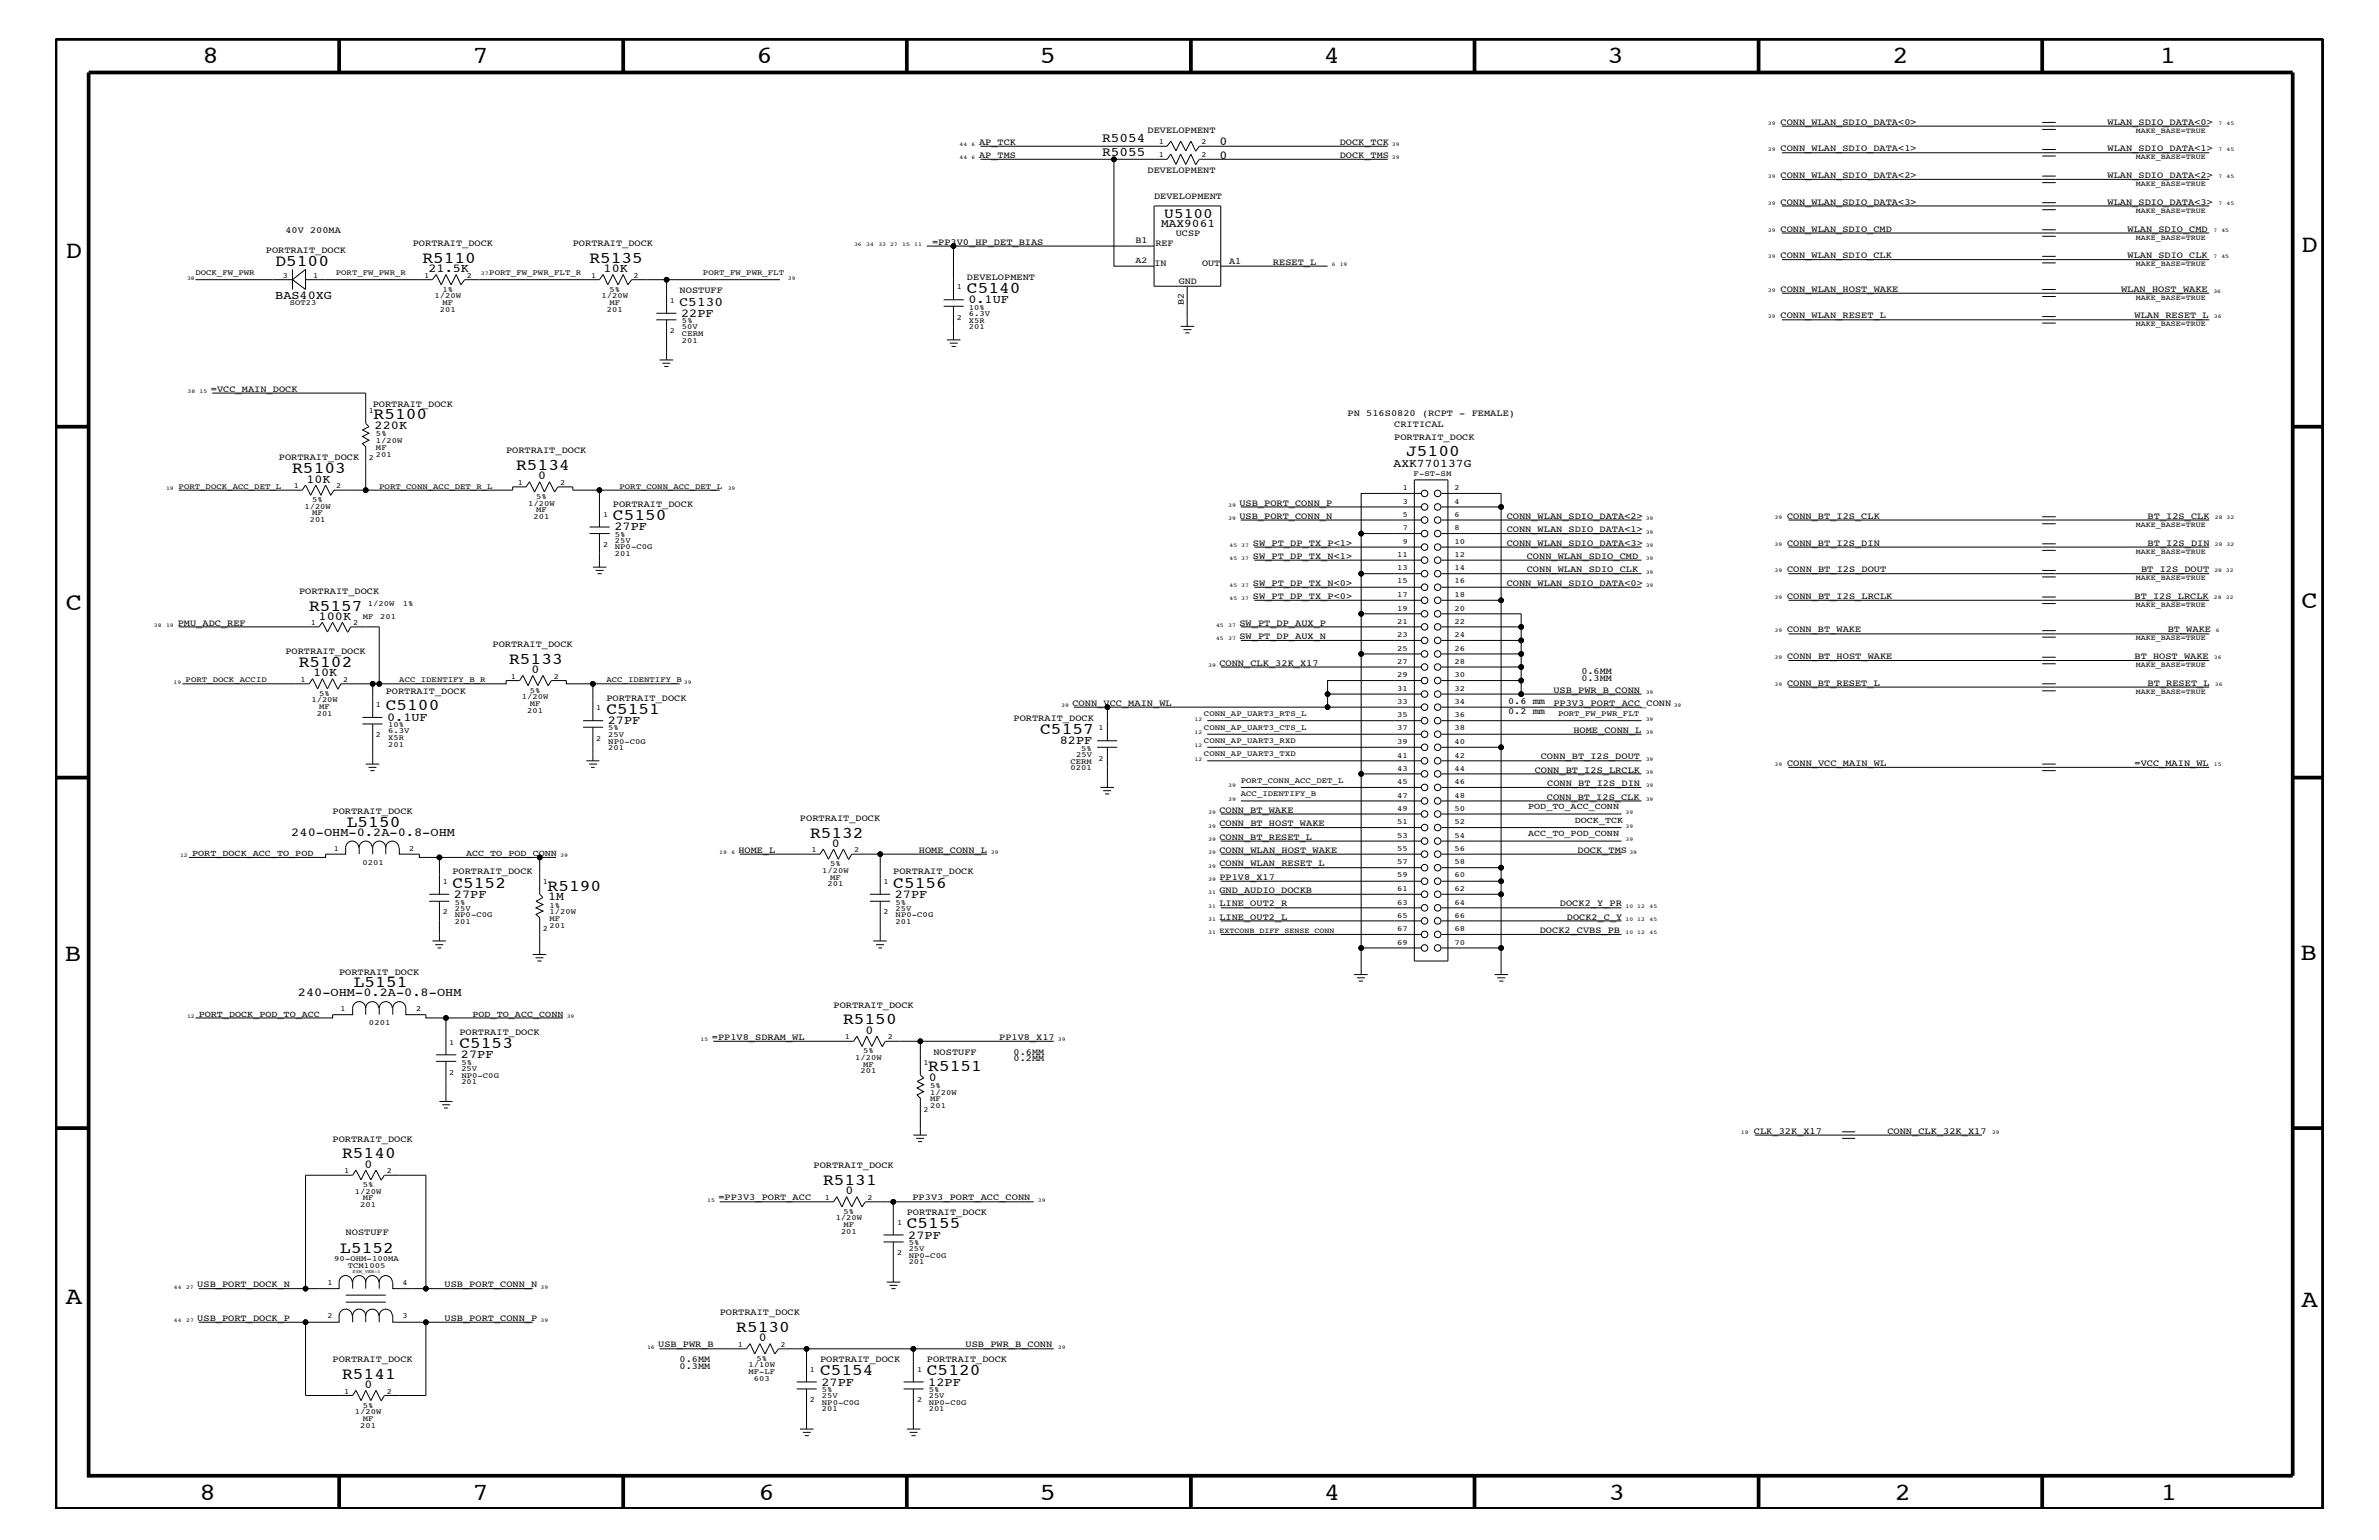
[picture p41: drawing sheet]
<svg xmlns="http://www.w3.org/2000/svg" width="432mm" height="279mm" viewBox="0 0 432 279" stroke-linecap="round" stroke-linejoin="round" font-family="sans-serif">
<defs><g id="words">
<g font-size="4.5">
<text x="36.7" y="11.5">8</text>
<text x="85.8" y="11.5">7</text>
<text x="137.3" y="11.5">6</text>
<text x="188.7" y="11.5">5</text>
<text x="240.3" y="11.5">4</text>
<text x="291.8" y="11.5">3</text>
<text x="343.5" y="11.5">2</text>
<text x="392" y="11.5">1</text>
<text x="11.9" y="46.8">D</text>
<text x="417.7" y="45.7">D</text>
<text x="11.9" y="110.6">C</text>
<text x="417.7" y="110.3">C</text>
<text x="11.8" y="174.3">B</text>
<text x="417.6" y="174.2">B</text>
<text x="11.9" y="236.7">A</text>
<text x="417.7" y="237.1">A</text>
<text x="36.2" y="272.1">8</text>
<text x="85.8" y="272.1">7</text>
<text x="137.7" y="272.1">6</text>
<text x="188.7" y="272.1">5</text>
<text x="240.4" y="272.1">4</text>
<text x="292" y="272.1">3</text>
<text x="343.9" y="272.1">2</text>
<text x="392.2" y="272.1">1</text>
</g>
<g font-size="3">
<text x="76.7" y="47.7">R5110</text>
<text x="107" y="47.7">R5135</text>
<text x="50" y="48.3">D5100</text>
<text x="175.5" y="53.2">C5140</text>
<text x="67.8" y="76.1">R5100</text>
<text x="255.2" y="82.7">J5100</text>
<text x="53" y="85.9">R5103</text>
<text x="93.7" y="85.3">R5134</text>
<text x="111.3" y="94.3">C5150</text>
<text x="56.1" y="110.8">R5157</text>
<text x="54.2" y="121">R5102</text>
<text x="92.4" y="120.4">R5133</text>
<text x="70" y="128.9">C5100</text>
<text x="110.1" y="129.6">C5151</text>
<text x="188.8" y="133.2">C5157</text>
<text x="62.9" y="150.1">L5150</text>
<text x="147" y="152">R5132</text>
<text x="82.1" y="161.1">C5152</text>
<text x="99.4" y="161.6">R5190</text>
<text x="162.1" y="161.1">C5156</text>
<text x="64.2" y="179.1">L5151</text>
<text x="153" y="185.9">R5150</text>
<text x="83.4" y="190.2">C5153</text>
<text x="168.5" y="194.3">R5151</text>
<text x="62.1" y="210.2">R5140</text>
<text x="149.4" y="215">R5131</text>
<text x="61.8" y="227.4">L5152</text>
<text x="164.6" y="222.9">C5155</text>
<text x="133.6" y="241.7">R5130</text>
<text x="62.1" y="250.1">R5141</text>
<text x="148.8" y="249.5">C5154</text>
<text x="168.2" y="249.5">C5120</text>
</g>
<text font-size="2.6" x="211.3" y="39.5">U5100</text>
<g font-size="2.4">
<text x="200" y="28.3">R5055</text>
<text x="200" y="25.9">R5054</text>
<text x="123.4" y="55.6">C5130</text>
</g>
<g font-size="2.2">
<text x="221.4" y="28.8">0</text>
<text x="221.4" y="26.4">0</text>
<text x="77.8" y="49.4">21.5K</text>
<text x="109.6" y="49.4">10K</text>
<text x="50" y="54.2">BAS40XG</text>
<text x="123.6" y="57.4">22PF</text>
<text x="175.8" y="55">0.1UF</text>
<text x="68" y="77.9">220K</text>
<text x="55.6" y="87.6">10K</text>
<text x="97.7" y="87">0</text>
<text x="111.5" y="96.2">27PF</text>
<text x="57.8" y="112.5">100K</text>
<text x="56.8" y="122.7">10K</text>
<text x="96.5" y="122.1">0</text>
<text x="70.3" y="130.8">0.1UF</text>
<text x="110.3" y="131.3">27PF</text>
<text x="192.4" y="135">82PF</text>
<text x="52.9" y="151.8">240-OHM-0.2A-0.8-OHM</text>
<text x="151" y="153.7">0</text>
<text x="82.4" y="162.8">27PF</text>
<text x="99.5" y="163.4">1M</text>
<text x="162.4" y="162.8">27PF</text>
<text x="54.1" y="180.8">240-OHM-0.2A-0.8-OHM</text>
<text x="83.7" y="192">27PF</text>
<text x="157.1" y="187.6">0</text>
<text x="168.6" y="196.1">0</text>
<text x="66.2" y="211.9">0</text>
<text x="153.5" y="216.7">0</text>
<text x="164.8" y="224.7">27PF</text>
<text x="137.7" y="243.4">0</text>
<text x="66.2" y="251.8">0</text>
<text x="149.1" y="251.4">27PF</text>
<text x="168.5" y="251.4">12PF</text>
</g>
<g font-size="2.1">
<text x="210.7" y="41.3">MAX9061</text>
<text x="252.9" y="84.7">AXK770137G</text>
</g>
<g font-size="1.7">
<text x="323.2" y="22.6">CONN_WLAN_SDIO_DATA&lt;0&gt;</text>
<text x="382.5" y="22.6">WLAN_SDIO_DATA&lt;0&gt;</text>
<text x="177.7" y="26.3">AP_TCK</text>
<text x="177.7" y="28.6">AP_TMS</text>
<text x="208.3" y="24.1">DEVELOPMENT</text>
<text x="243.2" y="26.3">DOCK_TCK</text>
<text x="243.2" y="28.6">DOCK_TMS</text>
<text x="323.2" y="27.5">CONN_WLAN_SDIO_DATA&lt;1&gt;</text>
<text x="382.5" y="27.5">WLAN_SDIO_DATA&lt;1&gt;</text>
<text x="208.3" y="31.4">DEVELOPMENT</text>
<text x="323.2" y="32.3">CONN_WLAN_SDIO_DATA&lt;2&gt;</text>
<text x="382.5" y="32.3">WLAN_SDIO_DATA&lt;2&gt;</text>
<text x="209.5" y="36.2">DEVELOPMENT</text>
<text x="323.2" y="37.2">CONN_WLAN_SDIO_DATA&lt;3&gt;</text>
<text x="382.5" y="37.2">WLAN_SDIO_DATA&lt;3&gt;</text>
<text x="48.3" y="45.9">PORTRAIT_DOCK</text>
<text x="51.8" y="42.3">40V 200MA</text>
<text x="74.9" y="44.6">PORTRAIT_DOCK</text>
<text x="104" y="44.6">PORTRAIT_DOCK</text>
<text x="169.2" y="44.4">=PP3V0_HP_DET_BIAS</text>
<text x="206.1" y="44.1">B1</text>
<text x="209.7" y="44.6">REF</text>
<text x="213.4" y="42.9">UCSP</text>
<text x="223.1" y="47.9">A1</text>
<text x="323.2" y="42">CONN_WLAN_SDIO_CMD</text>
<text x="323.2" y="46.8">CONN_WLAN_SDIO_CLK</text>
<text x="386.2" y="42">WLAN_SDIO_CMD</text>
<text x="386.2" y="46.8">WLAN_SDIO_CLK</text>
<text x="123.4" y="53.2">NOSTUFF</text>
<text x="175.5" y="50.7">DEVELOPMENT</text>
<text x="209.6" y="48.3">IN</text>
<text x="214" y="51.6">GND</text>
<text x="218.2" y="48.3">OUT</text>
<text x="231.1" y="48">RESET_L</text>
<text x="323.2" y="52.9">CONN_WLAN_HOST_WAKE</text>
<text x="385" y="52.9">WLAN_HOST_WAKE</text>
<text x="214.9" y="55.4" transform="rotate(-90 214.9 55.4)">B2</text>
<text x="323.2" y="57.8">CONN_WLAN_RESET_L</text>
<text x="387.4" y="57.8">WLAN_RESET_L</text>
<text x="38.3" y="71.1">=VCC_MAIN_DOCK</text>
<text x="67.6" y="73.8">PORTRAIT_DOCK</text>
<text x="244.6" y="75.6">PN 516S0820 (RCPT - FEMALE)</text>
<text x="253.1" y="77.4">CRITICAL</text>
<text x="50.6" y="83.5">PORTRAIT_DOCK</text>
<text x="91.9" y="82.2">PORTRAIT_DOCK</text>
<text x="253.1" y="79.9">PORTRAIT_DOCK</text>
<text x="111.3" y="92">PORTRAIT_DOCK</text>
<text x="225" y="94.2">USB_PORT_CONN_N</text>
<text x="225" y="91.7">USB_PORT_CONN_P</text>
<text x="273.5" y="94.2">CONN_WLAN_SDIO_DATA&lt;2&gt;</text>
<text x="324.4" y="94.2">CONN_BT_I2S_CLK</text>
<text x="389.8" y="94.2">BT_I2S_CLK</text>
<text x="227.4" y="99">SW_PT_DP_TX_P&lt;1&gt;</text>
<text x="227.4" y="101.4">SW_PT_DP_TX_N&lt;1&gt;</text>
<text x="273.5" y="96.5">CONN_WLAN_SDIO_DATA&lt;1&gt;</text>
<text x="273.5" y="99">CONN_WLAN_SDIO_DATA&lt;3&gt;</text>
<text x="277.1" y="101.4">CONN_WLAN_SDIO_CMD</text>
<text x="324.4" y="99">CONN_BT_I2S_DIN</text>
<text x="389.8" y="99">BT_I2S_DIN</text>
<text x="54.3" y="107.7">PORTRAIT_DOCK</text>
<text x="227.4" y="106.3">SW_PT_DP_TX_N&lt;0&gt;</text>
<text x="273.5" y="106.3">CONN_WLAN_SDIO_DATA&lt;0&gt;</text>
<text x="277.1" y="103.8">CONN_WLAN_SDIO_CLK</text>
<text x="324.4" y="103.8">CONN_BT_I2S_DOUT</text>
<text x="388.6" y="103.8">BT_I2S_DOUT</text>
<text x="32.3" y="113.6">PMU_ADC_REF</text>
<text x="225" y="113.6">SW_PT_DP_AUX_P</text>
<text x="227.4" y="108.7">SW_PT_DP_TX_P&lt;0&gt;</text>
<text x="324.4" y="108.7">CONN_BT_I2S_LRCLK</text>
<text x="387.4" y="108.7">BT_I2S_LRCLK</text>
<text x="51.8" y="118.6">PORTRAIT_DOCK</text>
<text x="89.4" y="117.4">PORTRAIT_DOCK</text>
<text x="225" y="115.9">SW_PT_DP_AUX_N</text>
<text x="324.4" y="119.6">CONN_BT_HOST_WAKE</text>
<text x="324.4" y="114.8">CONN_BT_WAKE</text>
<text x="387.4" y="119.6">BT_HOST_WAKE</text>
<text x="393.4" y="114.8">BT_WAKE</text>
<text x="70" y="125.9">PORTRAIT_DOCK</text>
<text x="221.3" y="120.8">CONN_CLK_32K_X17</text>
<text x="281.9" y="125.7">USB_PWR_B_CONN</text>
<text x="287" y="123.5">0.3MM</text>
<text x="287" y="122.3">0.6MM</text>
<text x="324.4" y="124.4">CONN_BT_RESET_L</text>
<text x="389.8" y="124.4">BT_RESET_L</text>
<text x="110.1" y="127.1">PORTRAIT_DOCK</text>
<text x="184" y="130.8">PORTRAIT_DOCK</text>
<text x="194.6" y="128">CONN_VCC_MAIN_WL</text>
<text x="273.7" y="127.7">0.6 mm</text>
<text x="273.7" y="129.6">0.2 mm</text>
<text x="281.9" y="128">PP3V3_PORT_ACC_CONN</text>
<text x="279.7" y="137.8">CONN_BT_I2S_DOUT</text>
<text x="285.6" y="133">HOME_CONN_L</text>
<text x="278.6" y="140.2">CONN_BT_I2S_LRCLK</text>
<text x="280.8" y="142.6">CONN_BT_I2S_DIN</text>
<text x="324.4" y="139">CONN_VCC_MAIN_WL</text>
<text x="387.4" y="139">=VCC_MAIN_WL</text>
<text x="60.4" y="147.7">PORTRAIT_DOCK</text>
<text x="145.2" y="149">PORTRAIT_DOCK</text>
<text x="221.3" y="149.9">CONN_BT_HOST_WAKE</text>
<text x="221.3" y="147.5">CONN_BT_WAKE</text>
<text x="280.8" y="145.1">CONN_BT_I2S_CLK</text>
<text x="134" y="154.7">HOME_L</text>
<text x="166.8" y="154.7">HOME_CONN_L</text>
<text x="221.3" y="154.7">CONN_WLAN_HOST_WAKE</text>
<text x="221.3" y="152.3">CONN_BT_RESET_L</text>
<text x="286.3" y="154.7">DOCK_TMS</text>
<text x="82.1" y="158.6">PORTRAIT_DOCK</text>
<text x="162.1" y="158.6">PORTRAIT_DOCK</text>
<text x="221.3" y="157.2">CONN_WLAN_RESET_L</text>
<text x="221.3" y="162">GND_AUDIO_DOCKB</text>
<text x="221.3" y="159.6">PP1V8_X17</text>
<text x="221.3" y="164.5">LINE_OUT2_R</text>
<text x="221.3" y="166.9">LINE_OUT2_L</text>
<text x="283.1" y="164.5">DOCK2_Y_PR</text>
<text x="284.4" y="166.9">DOCK2_C_Y</text>
<text x="279.5" y="169.3">DOCK2_CVBS_PB</text>
<text x="61.6" y="176.8">PORTRAIT_DOCK</text>
<text x="151.3" y="182.9">PORTRAIT_DOCK</text>
<text x="83.4" y="187.7">PORTRAIT_DOCK</text>
<text x="129.2" y="188.7">=PP1V8_SDRAM_WL</text>
<text x="169.4" y="191.4">NOSTUFF</text>
<text x="181.4" y="188.7">PP1V8_X17</text>
<text x="184" y="191.4">0.6MM</text>
<text x="184" y="192.6">0.2MM</text>
<text x="60.4" y="207.1">PORTRAIT_DOCK</text>
<text x="318.3" y="205.7">CLK_32K_X17</text>
<text x="342.6" y="205.7">CONN_CLK_32K_X17</text>
<text x="147.7" y="211.9">PORTRAIT_DOCK</text>
<text x="130.4" y="217.8">=PP3V3_PORT_ACC</text>
<text x="164.6" y="220.4">PORTRAIT_DOCK</text>
<text x="165.6" y="217.8">PP3V3_PORT_ACC_CONN</text>
<text x="62.7" y="224.1">NOSTUFF</text>
<text x="35.8" y="233.5">USB_PORT_DOCK_N</text>
<text x="80.7" y="233.5">USB_PORT_CONN_N</text>
<text x="35.8" y="239.6">USB_PORT_DOCK_P</text>
<text x="80.7" y="239.6">USB_PORT_CONN_P</text>
<text x="130.6" y="238.6">PORTRAIT_DOCK</text>
<text x="119.5" y="244.5">USB_PWR_B</text>
<text x="175.3" y="244.5">USB_PWR_B_CONN</text>
<text x="60.4" y="247.1">PORTRAIT_DOCK</text>
<text x="123.4" y="248.4">0.3MM</text>
<text x="123.4" y="247.1">0.6MM</text>
<text x="148.8" y="247.1">PORTRAIT_DOCK</text>
<text x="168.2" y="247.1">PORTRAIT_DOCK</text>
</g>
<g font-size="1.6">
<text x="206.1" y="47.7">A2</text>
<text x="277.4" y="146.8">POD_TO_ACC_CONN</text>
<text x="285.8" y="149.3">DOCK_TCK</text>
<text x="34.9" y="155.4">PORT_DOCK_ACC_TO_POD</text>
<text x="84.6" y="155.4">ACC_TO_POD_CONN</text>
<text x="277.4" y="151.7">ACC_TO_POD_CONN</text>
<text x="36.1" y="184.4">PORT_DOCK_POD_TO_ACC</text>
<text x="85.8" y="184.4">POD_TO_ACC_CONN</text>
</g>
<g font-size="1.4">
<text x="210.3" y="28.6">1</text>
<text x="210.3" y="26.1">1</text>
<text x="218.1" y="28.6">2</text>
<text x="218.1" y="26.1">2</text>
<text x="387.7" y="24.1">MAKE_BASE=TRUE</text>
<text x="387.7" y="28.9">MAKE_BASE=TRUE</text>
<text x="387.7" y="33.7">MAKE_BASE=TRUE</text>
<text x="387.7" y="38.6">MAKE_BASE=TRUE</text>
<text x="387.7" y="43.5">MAKE_BASE=TRUE</text>
<text x="35.5" y="49.9">DOCK_FW_PWR</text>
<text x="51.3" y="50.5">3</text>
<text x="56.8" y="50.5">1</text>
<text x="61" y="49.9">PORT_FW_PWR_R</text>
<text x="77" y="50.4">1</text>
<text x="80.3" y="52.9">1%</text>
<text x="84.8" y="50.4">2</text>
<text x="88.8" y="49.9">PORT_FW_PWR_FLT_R</text>
<text x="107.3" y="50.4">1</text>
<text x="110.6" y="52.9">5%</text>
<text x="115" y="50.4">2</text>
<text x="127.6" y="49.9">PORT_FW_PWR_FLT</text>
<text x="173.7" y="52.5">1</text>
<text x="387.7" y="48.3">MAKE_BASE=TRUE</text>
<text x="52.6" y="55.3">SOT23</text>
<text x="78.9" y="54.1">1/20W</text>
<text x="79.8" y="56.6">201</text>
<text x="80.3" y="55.3">MF</text>
<text x="109.2" y="54.1">1/20W</text>
<text x="110.2" y="56.6">201</text>
<text x="110.6" y="55.3">MF</text>
<text x="121.6" y="55">1</text>
<text x="123.8" y="59.7">50V</text>
<text x="123.8" y="58.6">5%</text>
<text x="173.7" y="58">2</text>
<text x="175.9" y="56.2">10%</text>
<text x="175.9" y="59.7">201</text>
<text x="175.9" y="58.5">X5R</text>
<text x="175.9" y="57.3">6.3V</text>
<text x="387.7" y="54.4">MAKE_BASE=TRUE</text>
<text x="387.7" y="59.2">MAKE_BASE=TRUE</text>
<text x="121.6" y="60.4">2</text>
<text x="123.8" y="62.2">201</text>
<text x="123.8" y="60.9">CERM</text>
<text x="67" y="75">1</text>
<text x="67" y="83.5">2</text>
<text x="68.2" y="81.6">MF</text>
<text x="68.2" y="82.8">201</text>
<text x="68.2" y="80.5">1/20W</text>
<text x="68.2" y="79.2">5%</text>
<text x="32.4" y="88.7">PORT_DOCK_ACC_DET_L</text>
<text x="53.3" y="88.6">1</text>
<text x="61" y="88.6">2</text>
<text x="68.8" y="88.7">PORT_CONN_ACC_DET_R_L</text>
<text x="94" y="88">1</text>
<text x="101.7" y="88">2</text>
<text x="112.4" y="88.7">PORT_CONN_ACC_DET_L</text>
<text x="254.6" y="88.9">1</text>
<text x="256.6" y="86.4">F-ST-SM</text>
<text x="264" y="88.9">2</text>
<text x="55.2" y="92.3">1/20W</text>
<text x="56.2" y="94.8">201</text>
<text x="56.7" y="91.1">5%</text>
<text x="56.7" y="93.5">MF</text>
<text x="95.9" y="91.7">1/20W</text>
<text x="96.9" y="94.2">201</text>
<text x="97.3" y="92.9">MF</text>
<text x="97.3" y="90.5">5%</text>
<text x="109.5" y="93.8">1</text>
<text x="254.6" y="91.4">3</text>
<text x="254.6" y="93.8">5</text>
<text x="264" y="91.4">4</text>
<text x="264" y="93.8">6</text>
<text x="387.7" y="95.6">MAKE_BASE=TRUE</text>
<text x="109.5" y="99.3">2</text>
<text x="111.6" y="97.4">5%</text>
<text x="111.6" y="98.5">25V</text>
<text x="111.6" y="101">201</text>
<text x="111.6" y="99.7">NP0-C0G</text>
<text x="253.6" y="101">11</text>
<text x="254.6" y="96.2">7</text>
<text x="254.6" y="98.7">9</text>
<text x="264" y="98.7">10</text>
<text x="264" y="101">12</text>
<text x="264" y="96.2">8</text>
<text x="387.7" y="100.4">MAKE_BASE=TRUE</text>
<text x="253.6" y="103.5">13</text>
<text x="253.6" y="105.9">15</text>
<text x="264" y="103.5">14</text>
<text x="264" y="105.9">16</text>
<text x="387.7" y="105.3">MAKE_BASE=TRUE</text>
<text x="56.4" y="113.4">1</text>
<text x="64.1" y="113.4">2</text>
<text x="65.8" y="112.3">MF</text>
<text x="66.8" y="109.9">1/20W</text>
<text x="69" y="112.3">201</text>
<text x="73.1" y="109.9">1%</text>
<text x="253.6" y="108.3">17</text>
<text x="253.6" y="110.8">19</text>
<text x="253.6" y="113.1">21</text>
<text x="264" y="108.3">18</text>
<text x="264" y="110.8">20</text>
<text x="264" y="113.1">22</text>
<text x="387.7" y="110.2">MAKE_BASE=TRUE</text>
<text x="253.6" y="115.6">23</text>
<text x="253.6" y="118.1">25</text>
<text x="264" y="115.6">24</text>
<text x="264" y="118.1">26</text>
<text x="387.7" y="116.2">MAKE_BASE=TRUE</text>
<text x="33.7" y="123.8">PORT_DOCK_ACCID</text>
<text x="54.5" y="123.7">1</text>
<text x="62.3" y="123.7">2</text>
<text x="72.5" y="123.8">ACC_IDENTIFY_B_R</text>
<text x="92.7" y="123.1">1</text>
<text x="96.1" y="125.7">5%</text>
<text x="100.5" y="123.1">2</text>
<text x="110.1" y="123.8">ACC_IDENTIFY_B</text>
<text x="253.6" y="120.4">27</text>
<text x="253.6" y="122.9">29</text>
<text x="253.6" y="125.3">31</text>
<text x="264" y="120.4">28</text>
<text x="264" y="122.9">30</text>
<text x="264" y="125.3">32</text>
<text x="387.7" y="125.9">MAKE_BASE=TRUE</text>
<text x="387.7" y="121">MAKE_BASE=TRUE</text>
<text x="56.5" y="127.5">1/20W</text>
<text x="57.5" y="129.9">201</text>
<text x="58" y="126.3">5%</text>
<text x="58" y="128.7">MF</text>
<text x="68.2" y="128.3">1</text>
<text x="70.4" y="131.9">10%</text>
<text x="94.7" y="126.9">1/20W</text>
<text x="95.7" y="129.3">201</text>
<text x="96.1" y="128">MF</text>
<text x="108.2" y="128.9">1</text>
<text x="218.5" y="129.9">CONN_AP_UART3_RTS_L</text>
<text x="253.6" y="127.7">33</text>
<text x="253.6" y="130.2">35</text>
<text x="264" y="127.7">34</text>
<text x="264" y="130.2">36</text>
<text x="282.8" y="129.9">PORT_FW_PWR_FLT</text>
<text x="68.2" y="133.8">2</text>
<text x="70.4" y="134.2">X5R</text>
<text x="70.4" y="135.5">201</text>
<text x="70.4" y="133">6.3V</text>
<text x="108.2" y="134.4">2</text>
<text x="110.4" y="132.5">5%</text>
<text x="110.4" y="134.9">NP0-C0G</text>
<text x="110.4" y="133.6">25V</text>
<text x="110.4" y="136.1">201</text>
<text x="195.3" y="137.3">25V</text>
<text x="196.3" y="136.2">5%</text>
<text x="199.4" y="132.5">1</text>
<text x="218.5" y="132.4">CONN_AP_UART3_CTS_L</text>
<text x="218.5" y="137.2">CONN_AP_UART3_TXD</text>
<text x="218.5" y="134.7">CONN_AP_UART3_RXD</text>
<text x="253.6" y="132.5">37</text>
<text x="253.6" y="135">39</text>
<text x="253.6" y="137.4">41</text>
<text x="264" y="132.5">38</text>
<text x="264" y="135">40</text>
<text x="264" y="137.4">42</text>
<text x="194.3" y="138.5">CERM</text>
<text x="194.3" y="139.7">0201</text>
<text x="199.4" y="138">2</text>
<text x="225.2" y="142">PORT_CONN_ACC_DET_L</text>
<text x="253.6" y="139.8">43</text>
<text x="253.6" y="142.3">45</text>
<text x="264" y="139.8">44</text>
<text x="264" y="142.3">46</text>
<text x="225.2" y="144.5">ACC_IDENTIFY_B</text>
<text x="253.6" y="144.7">47</text>
<text x="253.6" y="147.1">49</text>
<text x="253.6" y="149.5">51</text>
<text x="264" y="144.7">48</text>
<text x="264" y="147.1">50</text>
<text x="264" y="149.5">52</text>
<text x="60.6" y="154.4">1</text>
<text x="74.3" y="154.4">2</text>
<text x="147.3" y="154.6">1</text>
<text x="155" y="154.6">2</text>
<text x="253.6" y="152">53</text>
<text x="253.6" y="154.4">55</text>
<text x="264" y="152">54</text>
<text x="264" y="154.4">56</text>
<text x="65.8" y="156.9">0201</text>
<text x="80.3" y="160.5">1</text>
<text x="98.6" y="160.5">1</text>
<text x="149.2" y="158.4">1/20W</text>
<text x="150.2" y="160.8">201</text>
<text x="150.7" y="157.2">5%</text>
<text x="150.7" y="159.6">MF</text>
<text x="160.4" y="160.5">1</text>
<text x="253.6" y="156.8">57</text>
<text x="253.6" y="159.2">59</text>
<text x="253.6" y="161.7">61</text>
<text x="264" y="156.8">58</text>
<text x="264" y="159.2">60</text>
<text x="264" y="161.7">62</text>
<text x="80.3" y="165.9">2</text>
<text x="82.5" y="167.6">201</text>
<text x="82.5" y="165.2">25V</text>
<text x="82.6" y="166.4">NP0-C0G</text>
<text x="82.6" y="164.1">5%</text>
<text x="99.7" y="167.1">MF</text>
<text x="99.7" y="164.7">1%</text>
<text x="99.7" y="165.9">1/20W</text>
<text x="160.4" y="165.9">2</text>
<text x="162.6" y="165.2">25V</text>
<text x="162.6" y="167.6">201</text>
<text x="162.6" y="166.4">NP0-C0G</text>
<text x="162.6" y="164.1">5%</text>
<text x="253.6" y="164.1">63</text>
<text x="253.6" y="166.5">65</text>
<text x="264" y="164.1">64</text>
<text x="264" y="166.5">66</text>
<text x="98.6" y="168.9">2</text>
<text x="99.7" y="168.3">201</text>
<text x="221.3" y="169.3">EXTCONB_DIFF_SENSE_CONN</text>
<text x="253.6" y="168.9">67</text>
<text x="253.6" y="171.4">69</text>
<text x="264" y="168.9">68</text>
<text x="264" y="171.4">70</text>
<text x="61.8" y="183.5">1</text>
<text x="75.5" y="183.5">2</text>
<text x="67" y="186">0201</text>
<text x="81.5" y="189.5">1</text>
<text x="153.3" y="188.6">1</text>
<text x="156.7" y="191.1">5%</text>
<text x="161.1" y="188.6">2</text>
<text x="81.5" y="195">2</text>
<text x="83.7" y="196.7">201</text>
<text x="83.7" y="194.3">25V</text>
<text x="83.7" y="193.2">5%</text>
<text x="83.7" y="195.5">NP0-C0G</text>
<text x="155.2" y="192.3">1/20W</text>
<text x="156.2" y="194.8">201</text>
<text x="156.7" y="193.6">MF</text>
<text x="167.6" y="193.2">1</text>
<text x="168.8" y="197.4">5%</text>
<text x="167.6" y="201.7">2</text>
<text x="168.8" y="199.8">MF</text>
<text x="168.8" y="201">201</text>
<text x="168.8" y="198.7">1/20W</text>
<text x="62.5" y="212.8">1</text>
<text x="65.8" y="215.3">5%</text>
<text x="70.2" y="212.8">2</text>
<text x="64.4" y="216.6">1/20W</text>
<text x="65.4" y="219">201</text>
<text x="65.8" y="217.8">MF</text>
<text x="149.7" y="217.7">1</text>
<text x="151.7" y="221.4">1/20W</text>
<text x="153.1" y="220.2">5%</text>
<text x="157.5" y="217.7">2</text>
<text x="152.7" y="223.9">201</text>
<text x="153.1" y="222.6">MF</text>
<text x="162.8" y="222.3">1</text>
<text x="162.8" y="227.7">2</text>
<text x="164.9" y="225.9">5%</text>
<text x="164.9" y="227">25V</text>
<text x="59.4" y="233.2">1</text>
<text x="60.7" y="228.7">90-OHM-100MA</text>
<text x="63.1" y="230.1">TCM1005</text>
<text x="73.1" y="233.2">4</text>
<text x="164.9" y="228.2">NP0-C0G</text>
<text x="164.9" y="229.4">201</text>
<text x="59.4" y="239.2">2</text>
<text x="73.1" y="239.2">3</text>
<text x="133.9" y="244.4">1</text>
<text x="141.6" y="244.4">2</text>
<text x="135.8" y="249.3">MF-LF</text>
<text x="135.8" y="248.1">1/10W</text>
<text x="136.8" y="250.6">603</text>
<text x="137.3" y="246.9">5%</text>
<text x="147" y="248.9">1</text>
<text x="166.5" y="248.9">1</text>
<text x="62.5" y="252.8">1</text>
<text x="64.4" y="256.6">1/20W</text>
<text x="65.8" y="255.4">5%</text>
<text x="65.8" y="257.8">MF</text>
<text x="70.2" y="252.8">2</text>
<text x="147" y="254.4">2</text>
<text x="149.2" y="252.6">5%</text>
<text x="149.2" y="256.1">201</text>
<text x="149.2" y="253.7">25V</text>
<text x="149.2" y="254.9">NP0-C0G</text>
<text x="166.5" y="254.4">2</text>
<text x="168.6" y="256.1">201</text>
<text x="168.6" y="253.7">25V</text>
<text x="168.6" y="254.9">NP0-C0G</text>
<text x="168.6" y="252.6">5%</text>
<text x="65.4" y="259">201</text>
</g>
<g font-size="1">
<text x="320.9" y="22.6">39</text>
<text x="402.7" y="22.6">7</text>
<text x="404.1" y="22.6">45</text>
<text x="174.2" y="26.5">44</text>
<text x="174.2" y="28.9">44</text>
<text x="176.4" y="26.5">6</text>
<text x="176.4" y="28.9">6</text>
<text x="252.6" y="26.5">39</text>
<text x="252.6" y="28.9">39</text>
<text x="320.9" y="27.5">39</text>
<text x="402.7" y="27.5">7</text>
<text x="404.1" y="27.5">45</text>
<text x="320.9" y="32.3">39</text>
<text x="402.7" y="32.3">7</text>
<text x="404.1" y="32.3">45</text>
<text x="320.9" y="37.2">39</text>
<text x="402.7" y="37.2">7</text>
<text x="404.1" y="37.2">45</text>
<text x="155" y="44.6">36</text>
<text x="157.2" y="44.6">34</text>
<text x="159.4" y="44.6">33 27</text>
<text x="163.7" y="44.6">15</text>
<text x="165.9" y="44.6">11</text>
<text x="320.9" y="42">39</text>
<text x="320.9" y="46.8">39</text>
<text x="401.7" y="42">7</text>
<text x="401.7" y="46.8">7</text>
<text x="403.2" y="42">45</text>
<text x="403.2" y="46.8">45</text>
<text x="33.9" y="50.7">38</text>
<text x="87.3" y="49.9">37</text>
<text x="143" y="50.7">39</text>
<text x="241.7" y="48.3">6</text>
<text x="243.2" y="48.3">19</text>
<text x="320.9" y="52.9">39</text>
<text x="401.7" y="53.2">36</text>
<text x="320.9" y="57.8">39</text>
<text x="401.8" y="57.8">36</text>
<text x="34" y="71.3">38</text>
<text x="36.2" y="71.3">15</text>
<text x="30.1" y="88.9">19</text>
<text x="132.1" y="88.9">39</text>
<text x="222.9" y="94.3">39</text>
<text x="222.9" y="92">39</text>
<text x="298.7" y="94.3">39</text>
<text x="322.1" y="94.2">39</text>
<text x="402" y="94.2">28 32</text>
<text x="223.2" y="99.3">45 37</text>
<text x="223.2" y="101.6">45 37</text>
<text x="298.7" y="101.6">39</text>
<text x="298.7" y="96.8">39</text>
<text x="298.7" y="99.3">39</text>
<text x="322.1" y="99">39</text>
<text x="402" y="99">28 32</text>
<text x="223.2" y="106.5">45 37</text>
<text x="298.7" y="106.5">39</text>
<text x="298.7" y="104.1">39</text>
<text x="322.1" y="103.8">39</text>
<text x="401.9" y="103.8">28 32</text>
<text x="27.9" y="113.7">38</text>
<text x="30.1" y="113.7">19</text>
<text x="220.7" y="113.7">45</text>
<text x="222.9" y="113.7">37</text>
<text x="223.2" y="108.9">45 37</text>
<text x="322.1" y="108.7">39</text>
<text x="401.8" y="108.7">28</text>
<text x="404" y="108.7">32</text>
<text x="220.7" y="116.2">45</text>
<text x="222.9" y="116.2">37</text>
<text x="322.1" y="119.6">39</text>
<text x="322.1" y="114.8">39</text>
<text x="401.8" y="119.6">36</text>
<text x="402.2" y="114.8">6</text>
<text x="31.5" y="124.1">19</text>
<text x="124.1" y="124.1">39</text>
<text x="219.3" y="121">39</text>
<text x="298.7" y="125.9">39</text>
<text x="322.1" y="124.4">39</text>
<text x="402" y="124.4">36</text>
<text x="192.6" y="128.3">39</text>
<text x="216.8" y="130.8">12</text>
<text x="298.7" y="130.8">39</text>
<text x="303.8" y="128.3">39</text>
<text x="216.8" y="133.2">12</text>
<text x="216.8" y="135.6">12</text>
<text x="298.7" y="133.2">39</text>
<text x="216.8" y="138">12</text>
<text x="222.9" y="142.9">39</text>
<text x="298.7" y="138">39</text>
<text x="298.7" y="142.9">39</text>
<text x="298.7" y="140.4">39</text>
<text x="322.1" y="139">39</text>
<text x="401.8" y="139">15</text>
<text x="219.3" y="147.7">39</text>
<text x="222.9" y="145.3">39</text>
<text x="295.1" y="147.7">39</text>
<text x="298.7" y="145.3">39</text>
<text x="32.7" y="155.6">12</text>
<text x="101.7" y="155.6">39</text>
<text x="130.6" y="155">19</text>
<text x="132.8" y="155">6</text>
<text x="179.8" y="155">39</text>
<text x="219.3" y="155">39</text>
<text x="219.3" y="152.6">39</text>
<text x="219.3" y="150.1">39</text>
<text x="295.1" y="150.1">39</text>
<text x="295.1" y="152.6">39</text>
<text x="295.7" y="155">39</text>
<text x="219.3" y="157.4">39</text>
<text x="219.3" y="159.9">39</text>
<text x="219.3" y="162.2">31</text>
<text x="219.3" y="164.7">31</text>
<text x="219.3" y="167.1">31</text>
<text x="295.1" y="164.7">10 12</text>
<text x="295.1" y="167.1">10 12</text>
<text x="299.4" y="164.7">45</text>
<text x="299.4" y="167.1">45</text>
<text x="219.3" y="169.5">31</text>
<text x="295.1" y="169.5">10 12</text>
<text x="299.4" y="169.5">45</text>
<text x="33.9" y="184.7">12</text>
<text x="102.9" y="184.7">39</text>
<text x="127.2" y="188.9">15</text>
<text x="192" y="188.9">39</text>
<text x="316" y="205.7">19</text>
<text x="361.5" y="205.7">39</text>
<text x="128.4" y="218">15</text>
<text x="188.4" y="218">39</text>
<text x="31.6" y="233.8">44</text>
<text x="33.8" y="233.8">27</text>
<text x="98.1" y="233.8">39</text>
<text x="31.6" y="239.9">44</text>
<text x="33.8" y="239.9">27</text>
<text x="98.1" y="239.9">39</text>
<text x="117.4" y="244.7">16</text>
<text x="192" y="244.7">39</text>
</g>
<text font-size=".8" x="64" y="230.9">SYM_VER-1</text>
</g></defs>
<g fill="none" stroke="#000" stroke-width=".18">
<path d="M178 28.9h24.2M178 26.5h33.8l.7-.9 .9 1.8 .9-1.8 .9 1.8 1-1.8 .8 1.8M209.5 37.4h12.1v14.5h-12.1zM217 29.8l-.8-1.8-1 1.8-.9-1.8-.9 1.8-.9-1.8-.7 .9h-9.6v19.4h7.3M251.9 28.9h-34.2l-.7 1M251.9 26.5h-34.2l-.7 1M323.4 27.7h77.6M323.4 32.5h77.6M323.4 37.4h77.6M323.4 22.9h77.6M370.7 23.5h2.4M370.7 22.2h2.4"/>
<path d="M370.7 28.3h2.4M370.7 27.1h2.4M370.7 33.1h2.4M370.7 31.9h2.4M370.7 38h2.4M370.7 36.8h2.4M35.5 50.7h17.6M53.1 48.9v3.6M53.1 50.7l2.4-1.8v3.6zM55.5 50.7h23l.7-.9 .9 1.9 .8-1.9 1 1.9 .9-1.9 .9 1.9 .6-1h24.5l.7-.9 .8 1.9 1-1.9 .9 1.9 .9-1.9 .9 1.9 .6-1h6.4v6.1M119.1 56.8h3.7M119.1 58h3.7"/>
<path d="M121 58v7.3M121 50.7h20.6M168.2 44.6h41.3M171.3 54.4h3.6M171.3 55.6h3.6M173.1 44.6v9.8M173.1 55.6v6.1M214.3 59.2h2.4M214.8 59.8h1.4M215.5 51.9v7.3M221.6 48.3h19.4M323.4 58h77.6"/>
<path d="M323.4 42.3h77.6M323.4 47.1h77.6M323.4 53.2h77.6M370.7 42.9h2.4M370.7 41.7h2.4M370.7 47.7h2.4M370.7 46.5h2.4M370.7 53.8h2.4M370.7 52.5h2.4M370.7 58.6h2.4M370.7 57.4h2.4M38.5 71.3h27.9v5.5l.6 .6-1.2 .6 1.2 .6-1.2 .6 1.2 .7-1.2 .6 .6 .6v7.8"/>
<path d="M119.7 65.3h2.5M120.2 65.9h1.5M120.6 66.5h.7M171.9 61.7h2.4M172.4 62.3h1.4M172.7 62.9h.8M215.1 60.4h.8M32.4 88.9h22.5l.6-.9 .9 1.9 .9-1.9 1 1.9 .8-1.9 .9 1.9 .6-1h32.4v-.6h2.5l.6-.9 .9 1.9 1-1.9 .8 1.9 .9-1.9 1 1.9 .6-1h2.7v.6h4.8M107 95.6h3.7M107 96.8h3.7M108.8 96.8v6.1M130.6 88.9h-21.8v6.7"/>
<path d="M225.2 94.3h32.8M225.2 92h32.8M227.7 99.3h30.3M247.1 96.8v21.8M256.7 87.1h6.1v87.3h-6.1zM258 89.5h-10.9v7.3h10.9M261.6 96.8h36.3M261.6 89.5h10.9v70.4M261.6 94.3h36.3M261.6 99.3h36.3M261.6 92h10.9M324.6 94.3h76.4"/>
<path d="M324.6 99.3h76.4M370.7 95h2.4M370.7 93.8h2.4M370.7 99.9h2.4M370.7 98.7h2.4M32.4 113.7h25.5l.6-.8 .9 1.8 1-1.8 .9 1.8 .8-1.8 1 1.8M63.1 114.8l.6-1.1h5.1v10.4M107.6 102.9h2.5M108.1 103.5h1.5M108.5 104.1h.7M225.2 113.7h32.8M225.2 116.2h32.8"/>
<path d="M227.7 108.9h30.3M227.7 101.6h30.3M227.7 106.5h30.3M247.1 104.1h10.9M247.1 111.4h10.9M258 118.6h-10.9v21.8h10.9M261.6 104.1h36.3M261.6 108.9h10.9M261.6 101.6h36.3M261.6 106.5h36.3M261.6 111.4h14.5v2.3M261.6 113.7h14.5"/>
<path d="M261.6 118.6h14.5M276.1 116.2v7.3M276.1 113.7v2.5h-14.5M324.6 108.9h76.4M324.6 119.8h76.4M324.6 104.1h76.4M324.6 115h76.4M370.7 103.5h2.4M370.7 104.7h2.4M370.7 109.5h2.4M370.7 108.3h2.4M370.7 115.6h2.4"/>
<path d="M370.7 114.4h2.4M370.7 119.2h2.4M33.1 124.1h23l.6-1 1 1.9 .8-1.9 .9 1.9 1-1.9 .9 1.9M61.3 125.1l.6-1h5.7v6.1M65.8 130.2h3.6M65.8 131.3h3.6M66.4 138.6h2.4M66.9 139.2h1.4M67.2 139.8h.8M67.6 131.3v7.3M67.6 124.1h1.2M68.8 124.1h23.1v-.6h2.4l.6-1 .9 1.9 .9-1.9 .9 1.9 1-1.9 .9 1.9 .6-.9h2.7v.6h20.6"/>
<path d="M105.8 130.8h3.7M105.8 131.9h3.7M106.4 138h2.4M106.9 138.6h1.5M107.3 139.2h.6M107.6 124.1v6.7M107.6 131.9v6.1M194.9 128.3h6.1v6.1M199.1 135.6h3.7M199.1 134.4h3.7M201 128.3h57M201 135.6v7.3"/>
<path d="M219.1 130.8h38.9M219.1 138h38.9M219.1 133.2h38.9M219.1 135.6h38.9M221.6 121h36.4M241 125.9v2.4M258 123.5h-17v2.4h17M261.6 130.8h36.3M261.6 138h36.3M261.6 123.5h14.5M261.6 121h14.5M261.6 128.3h36.3"/>
<path d="M261.6 133.2h36.3M261.6 135.6h10.9M276.1 125.9h21.8M276.1 123.5v2.4h-14.5M324.6 124.7h76.4M324.6 139.2h76.4M370.7 138.6h2.4M370.7 125.3h2.4M370.7 124.1h2.4M370.7 120.4h2.4M370.7 139.8h2.4M65.1 153.8a1.19 1.19 0 0 0-1.2-1.2 1.19 1.19 0 0 0-1.2 1.2v1.2h-3.6v.6h-24.8"/>
<path d="M67.6 153.8a1.19 1.19 0 0 0-1.2-1.2 1.19 1.19 0 0 0-1.2 1.2v1.2M70 153.8a1.19 1.19 0 0 0-1.2-1.2 1.19 1.19 0 0 0-1.2 1.2v1.2M70 153.8v1.2M70 153.8a1.19 1.19 0 0 1 1.2-1.2 1.19 1.19 0 0 1 1.2 1.2M72.5 153.8v1.2h3.6v.6h3.7M98 155.6v6.6l.6 .6-1.3 .7 1.3 .6-1.3 .6 1.3 .6-1.3 .6 .7 .6v6.7M98 155.6h2.9M98 155.6h-18.2v6.6M134.3 155h14.5l.6-1 1 1.9 .9-1.9 .8 1.9 1-1.9 .9 1.9M154 156l.6-1h5.2v7.2M159.8 155h19.4M199.7 142.9h2.5"/>
<path d="M200.2 143.5h1.5M200.6 144h.7M221.6 155h36.4M221.6 159.9h36.4M221.6 150.1h36.4M221.6 152.6h36.4M221.6 157.4h36.4M221.6 147.7h36.4M225.2 142.9h32.8M225.2 145.3h32.8M247.1 140.4v31.6M261.6 155h32.7"/>
<path d="M261.6 159.9h10.9M261.6 150.1h32.7M261.6 152.6h32.7M261.6 157.4h10.9M261.6 140.4h36.3M261.6 142.9h36.3M261.6 145.3h36.3M261.6 147.7h32.7M272.5 159.9v2.3h-10.9M77.9 163.5h3.6M77.9 162.2h3.6M78.5 170.7h2.4"/>
<path d="M79 171.4h1.4M79.4 172h.7M79.8 163.5v7.2M96.7 173.2h2.4M97.2 173.8h1.4M97.5 174.4h.8M157.9 162.2h3.6M157.9 163.5h3.6M158.5 170.7h2.5M159 171.4h1.4M159.4 172h.7M159.8 163.5v7.2"/>
<path d="M221.6 162.2h36.4M221.6 167.1h36.4M221.6 169.5h36.4M221.6 164.7h36.4M245.8 176.8h2.4M246.3 177.4h1.4M246.6 178h.8M258 172h-10.9v4.8M261.6 167.1h32.7M261.6 169.5h32.7M261.6 164.7h32.7M271.3 176.8h2.4"/>
<path d="M271.8 177.4h1.4M272.1 178h.8M272.5 172v4.8M272.5 162.2v9.8h-10.9M66.4 182.9a1.19 1.19 0 0 0-1.2-1.2 1.19 1.19 0 0 0-1.2 1.2v1.2h-3.6v.6h-24.9M66.4 182.9v1.2M66.4 182.9a1.19 1.19 0 0 1 1.2-1.2 1.19 1.19 0 0 1 1.1 1.2M71.2 182.9a1.19 1.19 0 0 0-1.2-1.2 1.19 1.19 0 0 0-1.2 1.2v1.2M71.3 184.1v-1.2a1.19 1.19 0 0 1 1.2-1.2 1.19 1.19 0 0 1 1.2 1.2v1.2h3.6v.6h3.6M79.2 191.4h3.6M79.2 192.6h3.6M79.8 199.8h2.3"/>
<path d="M80.9 192.6v7.2M102.2 184.7h-21.3v6.7M129.5 188.9h25.4l.6-.9 1 1.9 .8-1.9 .9 1.9 1-1.9 .9 1.9M167 188.9v6.1l.6 .6-1.1 .6 1.1 .6-1.1 .6 1.1 .7-1.1 .6 .5 .5v6.7M191.3 188.9h-30.6l-.6 1M69.2 214.2l.6-1h7.5v20.6M69.2 214.1l-1-1.8-.9 1.8-.9-1.8-.9 1.8-.9-1.8-.6 .9h-8.5v20.6h-19.4M80.3 200.4h1.4M80.6 201h.7M130.6 218h20.7l.6-.9 .9 1.9 .9-1.9 .9 1.9 .9-1.9 1 1.9 .6-1h5v6.1M162.1 218h25.5M165.8 205.9h2.4"/>
<path d="M166.3 206.5h1.4M166.6 207.1h.8M318.5 205.9h41.2M334.3 206.5h2.4M334.3 205.3h2.4M55.5 239.9v13.3h8.5l.6-.9 .9 1.8 .9-1.8 .9 1.8 .9-1.8 1 1.8M61.6 238.6v1.3h-25.5M61.6 238.7a1.19 1.19 0 0 1 1.1-1.2 1.19 1.19 0 0 1 1.2 1.2M62.7 236.2h7.3M62.7 235h7.3M63.9 232.6a1.19 1.19 0 0 0-1.2-1.2 1.19 1.19 0 0 0-1.1 1.2v1.2h-6.1M64 238.6v1.3"/>
<path d="M64 238.7a1.19 1.19 0 0 1 1.2-1.2 1.19 1.19 0 0 1 1.2 1.2 1.19 1.19 0 0 1 1.2-1.2 1.19 1.19 0 0 1 1.1 1.2M66.4 232.6a1.19 1.19 0 0 0-1.2-1.2 1.19 1.19 0 0 0-1.2 1.2v1.2M66.4 232.6v1.2M66.4 238.6v1.3M66.4 232.6a1.19 1.19 0 0 1 1.2-1.2 1.19 1.19 0 0 1 1.1 1.2M68.8 238.6v1.3M68.8 238.7a1.19 1.19 0 0 1 1.2-1.2 1.19 1.19 0 0 1 1.2 1.2M71.2 232.6a1.19 1.19 0 0 0-1.2-1.2 1.19 1.19 0 0 0-1.2 1.2v1.2M71.3 232.6v1.2h25.4M71.3 238.6v1.3h25.4M77.3 239.9v13.3h-7.5l-.6 1M160.4 224.1h3.6"/>
<path d="M160.4 225.3h3.6M161 232.6h2.4M161.5 233.2h1.4M161.8 233.8h.8M162.1 225.3v7.3M119.7 244.7h15.8l.6-.9 .9 1.8 .9-1.8 1 1.8 .9-1.8 .8 1.8 .7-.9h50M144.6 252h3.7M144.6 250.7h3.7M145.2 259.3h2.5M145.7 259.9h1.5M146.4 244.7v6M146.4 252v7.3"/>
<path d="M164 250.7h3.6M164 252h3.6M164.6 259.3h2.4M165.1 259.9h1.4M165.8 244.7v6M165.8 252v7.3M146 260.5h.8M165.4 260.5h.8"/>
<circle cx="202.2" cy="28.9" r=".42"/>
<circle cx="121" cy="50.7" r=".42"/>
<circle cx="173.1" cy="44.6" r=".42"/>
<circle cx="66.4" cy="88.9" r=".42"/>
<circle cx="108.8" cy="88.9" r=".42"/>
<circle cx="247.1" cy="96.8" r=".42"/>
<circle cx="258.6" cy="99.3" r=".59"/>
<circle cx="258.6" cy="92" r=".59"/>
<circle cx="258.6" cy="94.3" r=".59"/>
<circle cx="258.6" cy="89.5" r=".59"/>
<circle cx="258.6" cy="96.8" r=".59"/>
<circle cx="260.9" cy="99.3" r=".59"/>
<circle cx="260.9" cy="92" r=".59"/>
<circle cx="260.9" cy="96.8" r=".59"/>
<circle cx="260.9" cy="89.5" r=".59"/>
<circle cx="260.9" cy="94.3" r=".59"/>
<circle cx="272.5" cy="92" r=".42"/>
<circle cx="247.1" cy="118.6" r=".42"/>
<circle cx="247.1" cy="104.1" r=".42"/>
<circle cx="247.1" cy="111.4" r=".42"/>
<circle cx="258.6" cy="106.5" r=".59"/>
<circle cx="258.6" cy="113.7" r=".59"/>
<circle cx="258.6" cy="104.1" r=".59"/>
<circle cx="258.6" cy="116.2" r=".59"/>
<circle cx="258.6" cy="111.4" r=".59"/>
<circle cx="258.6" cy="118.6" r=".59"/>
<circle cx="258.6" cy="101.6" r=".59"/>
<circle cx="258.6" cy="108.9" r=".59"/>
<circle cx="260.9" cy="111.4" r=".59"/>
<circle cx="260.9" cy="118.6" r=".59"/>
<circle cx="260.9" cy="116.2" r=".59"/>
<circle cx="260.9" cy="106.5" r=".59"/>
<circle cx="260.9" cy="113.7" r=".59"/>
<circle cx="260.9" cy="104.1" r=".59"/>
<circle cx="260.9" cy="101.6" r=".59"/>
<circle cx="260.9" cy="108.9" r=".59"/>
<circle cx="272.5" cy="108.9" r=".42"/>
<circle cx="276.1" cy="116.2" r=".42"/>
<circle cx="276.1" cy="118.6" r=".42"/>
<circle cx="276.1" cy="113.7" r=".42"/>
<circle cx="67.6" cy="124.1" r=".42"/>
<circle cx="68.8" cy="124.1" r=".42"/>
<circle cx="107.6" cy="124.1" r=".42"/>
<circle cx="201" cy="128.3" r=".42"/>
<circle cx="241" cy="125.9" r=".42"/>
<circle cx="241" cy="128.3" r=".42"/>
<circle cx="258.6" cy="121" r=".59"/>
<circle cx="258.6" cy="128.3" r=".59"/>
<circle cx="258.6" cy="135.6" r=".59"/>
<circle cx="258.6" cy="123.5" r=".59"/>
<circle cx="258.6" cy="138" r=".59"/>
<circle cx="258.6" cy="130.8" r=".59"/>
<circle cx="258.6" cy="125.9" r=".59"/>
<circle cx="258.6" cy="133.2" r=".59"/>
<circle cx="260.9" cy="138" r=".59"/>
<circle cx="260.9" cy="123.5" r=".59"/>
<circle cx="260.9" cy="135.6" r=".59"/>
<circle cx="260.9" cy="133.2" r=".59"/>
<circle cx="260.9" cy="130.8" r=".59"/>
<circle cx="260.9" cy="128.3" r=".59"/>
<circle cx="260.9" cy="121" r=".59"/>
<circle cx="260.9" cy="125.9" r=".59"/>
<circle cx="272.5" cy="135.6" r=".42"/>
<circle cx="276.1" cy="121" r=".42"/>
<circle cx="276.1" cy="125.9" r=".42"/>
<circle cx="276.1" cy="123.5" r=".42"/>
<circle cx="79.8" cy="155.6" r=".42"/>
<circle cx="98" cy="155.6" r=".42"/>
<circle cx="159.8" cy="155" r=".42"/>
<circle cx="247.1" cy="140.4" r=".42"/>
<circle cx="258.6" cy="150.1" r=".59"/>
<circle cx="258.6" cy="159.9" r=".59"/>
<circle cx="258.6" cy="147.7" r=".59"/>
<circle cx="258.6" cy="157.4" r=".59"/>
<circle cx="258.6" cy="145.3" r=".59"/>
<circle cx="258.6" cy="142.9" r=".59"/>
<circle cx="258.6" cy="152.6" r=".59"/>
<circle cx="258.6" cy="155" r=".59"/>
<circle cx="258.6" cy="140.4" r=".59"/>
<circle cx="260.9" cy="159.9" r=".59"/>
<circle cx="260.9" cy="150.1" r=".59"/>
<circle cx="260.9" cy="147.7" r=".59"/>
<circle cx="260.9" cy="155" r=".59"/>
<circle cx="260.9" cy="140.4" r=".59"/>
<circle cx="260.9" cy="142.9" r=".59"/>
<circle cx="260.9" cy="152.6" r=".59"/>
<circle cx="260.9" cy="157.4" r=".59"/>
<circle cx="260.9" cy="145.3" r=".59"/>
<circle cx="272.5" cy="159.9" r=".42"/>
<circle cx="272.5" cy="157.4" r=".42"/>
<circle cx="247.1" cy="172" r=".42"/>
<circle cx="258.6" cy="167.1" r=".59"/>
<circle cx="258.6" cy="164.7" r=".59"/>
<circle cx="258.6" cy="162.2" r=".59"/>
<circle cx="258.6" cy="169.5" r=".59"/>
<circle cx="258.6" cy="172" r=".59"/>
<circle cx="260.9" cy="164.7" r=".59"/>
<circle cx="260.9" cy="162.2" r=".59"/>
<circle cx="260.9" cy="172" r=".59"/>
<circle cx="260.9" cy="167.1" r=".59"/>
<circle cx="260.9" cy="169.5" r=".59"/>
<circle cx="272.5" cy="162.2" r=".42"/>
<circle cx="272.5" cy="172" r=".42"/>
<circle cx="80.9" cy="184.7" r=".42"/>
<circle cx="167" cy="188.9" r=".42"/>
<circle cx="162.1" cy="218" r=".42"/>
<circle cx="55.5" cy="239.9" r=".42"/>
<circle cx="55.5" cy="233.8" r=".42"/>
<circle cx="77.3" cy="239.9" r=".42"/>
<circle cx="77.3" cy="233.8" r=".42"/>
<circle cx="146.4" cy="244.7" r=".42"/>
<circle cx="165.8" cy="244.7" r=".42"/>
</g>
<g fill="none" stroke="#000" stroke-width=".68" stroke-linecap="butt">
<path d="M10.1 7.1h411.5v266.7h-411.5zM16.1 13.2h400v254.5h-400zM61.6 7.1v6.1M113.1 7.1v6.1M164.6 7.1v6.1M216.2 7.1v6.1M267.6 7.1v6.1M319.2 7.1v6.1M370.7 7.1v6.1M10.1 77.4h6M416.1 77.4h5.5M10.1 141.1h6"/>
<path d="M416.1 141.1h5.5M10.1 204.7h6M416.1 204.7h5.5M61.6 267.7v6.1M113.1 267.7v6.1M164.6 267.7v6.1M216.2 268v5.8M267.6 267.7v6.1M319.2 267.7v6.1M370.7 267.7v6.1"/>
</g>
<g fill="#000">
<circle cx="202.2" cy="28.9" r=".42"/>
<circle cx="121" cy="50.7" r=".42"/>
<circle cx="173.1" cy="44.6" r=".42"/>
<circle cx="66.4" cy="88.9" r=".42"/>
<circle cx="108.8" cy="88.9" r=".42"/>
<circle cx="247.1" cy="96.8" r=".42"/>
<circle cx="272.5" cy="92" r=".42"/>
<circle cx="247.1" cy="111.4" r=".42"/>
<circle cx="247.1" cy="118.6" r=".42"/>
<circle cx="247.1" cy="104.1" r=".42"/>
<circle cx="272.5" cy="108.9" r=".42"/>
<circle cx="276.1" cy="118.6" r=".42"/>
<circle cx="276.1" cy="113.7" r=".42"/>
<circle cx="276.1" cy="116.2" r=".42"/>
<circle cx="67.6" cy="124.1" r=".42"/>
<circle cx="68.8" cy="124.1" r=".42"/>
<circle cx="107.6" cy="124.1" r=".42"/>
<circle cx="201" cy="128.3" r=".42"/>
<circle cx="241" cy="125.9" r=".42"/>
<circle cx="241" cy="128.3" r=".42"/>
<circle cx="272.5" cy="135.6" r=".42"/>
<circle cx="276.1" cy="121" r=".42"/>
<circle cx="276.1" cy="123.5" r=".42"/>
<circle cx="276.1" cy="125.9" r=".42"/>
<circle cx="79.8" cy="155.6" r=".42"/>
<circle cx="98" cy="155.6" r=".42"/>
<circle cx="159.8" cy="155" r=".42"/>
<circle cx="247.1" cy="140.4" r=".42"/>
<circle cx="272.5" cy="159.9" r=".42"/>
<circle cx="272.5" cy="157.4" r=".42"/>
<circle cx="247.1" cy="172" r=".42"/>
<circle cx="272.5" cy="172" r=".42"/>
<circle cx="272.5" cy="162.2" r=".42"/>
<circle cx="80.9" cy="184.7" r=".42"/>
<circle cx="167" cy="188.9" r=".42"/>
<circle cx="162.1" cy="218" r=".42"/>
<circle cx="55.5" cy="233.8" r=".42"/>
<circle cx="55.5" cy="239.9" r=".42"/>
<circle cx="77.3" cy="233.8" r=".42"/>
<circle cx="77.3" cy="239.9" r=".42"/>
<circle cx="146.4" cy="244.7" r=".42"/>
<circle cx="165.8" cy="244.7" r=".42"/>
</g>
<use href="#words"/>
</svg>
